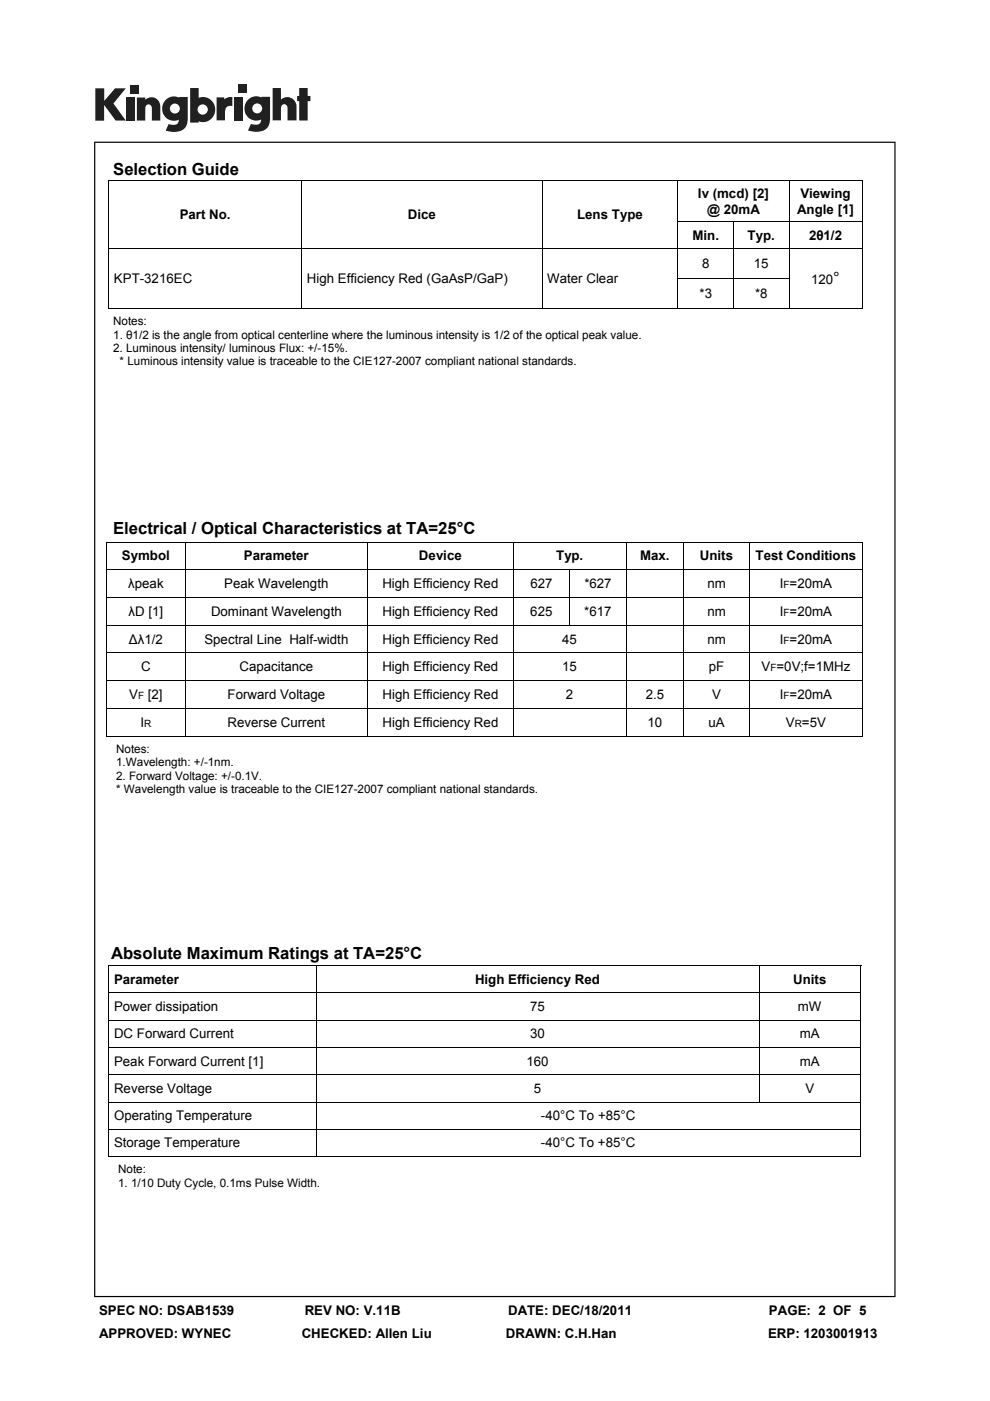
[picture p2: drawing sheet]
<svg xmlns="http://www.w3.org/2000/svg" width="210mm" height="297mm" viewBox="0 0 210 297" stroke-linecap="round" stroke-linejoin="round" font-family="sans-serif">
<defs><g id="words">
<g font-size="3.5">
<text x="24" y="37.1">Selection Guide</text>
<text x="176.7" y="60.2">°</text>
<text x="24" y="113.3">Electrical / Optical Characteristics at TA=25°C</text>
<text x="23.6" y="203.3">Absolute Maximum Ratings at TA=25°C</text>
</g>
<g font-size="2.8">
<text x="38.1" y="46.5">Part No.</text>
<text x="86.5" y="46.5">Dice</text>
<text x="122.4" y="46.5">Lens Type</text>
<text x="148" y="42.1">Iv (mcd) [2]</text>
<text x="150" y="45.3">@ 20mA</text>
<text x="169.1" y="45.3">Angle [1]</text>
<text x="169.8" y="42.1">Viewing</text>
<text x="146.9" y="50.9">Min.</text>
<text x="158.6" y="50.9">Typ.</text>
<text x="171.6" y="50.9">2θ1/2</text>
<text x="24.2" y="60">KPT-3216EC</text>
<text x="65.1" y="60">High Efficiency Red (GaAsP/GaP)</text>
<text x="116.1" y="60">Water Clear</text>
<text x="148.9" y="56.9">8</text>
<text x="159.9" y="56.9">15</text>
<text x="148.4" y="63.1">*3</text>
<text x="160.1" y="63.1">*8</text>
<text x="172" y="60.2">120</text>
<text x="25.8" y="118.8">Symbol</text>
<text x="51.7" y="118.8">Parameter</text>
<text x="88.9" y="118.8">Device</text>
<text x="117.9" y="118.8">Typ.</text>
<text x="135.8" y="118.8">Max.</text>
<text x="148.5" y="118.8">Units</text>
<text x="160.3" y="118.8">Test Conditions</text>
<text x="27.2" y="124.7">λpeak</text>
<text x="47.6" y="124.7">Peak Wavelength</text>
<text x="81.1" y="124.7">High Efficiency Red</text>
<text x="112.5" y="124.7">627</text>
<text x="123.9" y="124.7">*627</text>
<text x="150" y="124.7">nm</text>
<text x="165.4" y="124.7">I =20mA</text>
<text x="27.3" y="130.6">λD [1]</text>
<text x="44.8" y="130.6">Dominant Wavelength</text>
<text x="81.1" y="130.6">High Efficiency Red</text>
<text x="112.5" y="130.6">625</text>
<text x="123.9" y="130.6">*617</text>
<text x="150" y="130.6">nm</text>
<text x="165.4" y="130.6">I =20mA</text>
<text x="27.3" y="136.5">Δλ1/2</text>
<text x="43.4" y="136.5">Spectral Line Half-width</text>
<text x="81.1" y="136.5">High Efficiency Red</text>
<text x="119.3" y="136.5">45</text>
<text x="150" y="136.5">nm</text>
<text x="165.4" y="136.5">I =20mA</text>
<text x="29.9" y="142.4">C</text>
<text x="50.8" y="142.4">Capacitance</text>
<text x="81.1" y="142.4">High Efficiency Red</text>
<text x="119.2" y="142.4">15</text>
<text x="150.3" y="142.4">pF</text>
<text x="161.5" y="142.4">V =0V;f=1MHz</text>
<text x="27.4" y="148.3">V</text>
<text x="31.3" y="148.3">[2]</text>
<text x="48.3" y="148.3">Forward Voltage</text>
<text x="81.1" y="148.3">High Efficiency Red</text>
<text x="120" y="148.3">2</text>
<text x="137" y="148.3">2.5</text>
<text x="151.1" y="148.3">V</text>
<text x="165.4" y="148.3">I =20mA</text>
<text x="29.8" y="154.1">I</text>
<text x="48.3" y="154.1">Reverse Current</text>
<text x="81.1" y="154.1">High Efficiency Red</text>
<text x="137.3" y="154.1">10</text>
<text x="150.3" y="154.1">uA</text>
<text x="166.7" y="154.1">V =5V</text>
<text x="24.2" y="208.6">Parameter</text>
<text x="100.8" y="208.6">High Efficiency Red</text>
<text x="168.2" y="208.6">Units</text>
<text x="24.2" y="214.3">Power dissipation</text>
<text x="112.4" y="214.3">75</text>
<text x="169.2" y="214.3">mW</text>
<text x="24.2" y="220.1">DC Forward Current</text>
<text x="112.4" y="220.1">30</text>
<text x="169.7" y="220.1">mA</text>
<text x="24.2" y="225.9">Peak Forward Current [1]</text>
<text x="111.7" y="225.9">160</text>
<text x="169.7" y="225.9">mA</text>
<text x="24.2" y="231.7">Reverse Voltage</text>
<text x="113.2" y="231.7">5</text>
<text x="170.8" y="231.7">V</text>
<text x="24.2" y="237.5">Operating Temperature</text>
<text x="114.7" y="237.5">-40°C To +85°C</text>
<text x="24.2" y="243.3">Storage Temperature</text>
<text x="114.7" y="243.3">-40°C To +85°C</text>
<text x="21" y="278.7">SPEC NO: DSAB1539</text>
<text x="64.6" y="278.7">REV NO: V.11B</text>
<text x="107.7" y="278.7">DATE: DEC/18/2011</text>
<text x="163.1" y="278.7">PAGE: 2 OF 5</text>
<text x="21" y="283.6">APPROVED: WYNEC</text>
<text x="64" y="283.6">CHECKED: Allen Liu</text>
<text x="107.3" y="283.6">DRAWN: C.H.Han</text>
<text x="162.9" y="283.6">ERP: 1203001913</text>
</g>
<g font-size="2.5">
<text x="24" y="69">Notes:</text>
<text x="24" y="71.8">1. θ1/2 is the angle from optical centerline where the luminous intensity is 1/2 of the optical peak value.</text>
<text x="24" y="74.6">2. Luminous intensity/ luminous Flux: +/-15%.</text>
<text x="25.4" y="77.5">* Luminous intensity value is traceable to the CIE127-2007 compliant national standards.</text>
<text x="24.6" y="159.6">Notes:</text>
<text x="24.6" y="162.5">1.Wavelength: +/-1nm.</text>
<text x="24.6" y="165.3">2. Forward Voltage: +/-0.1V.</text>
<text x="24.6" y="168.2">* Wavelength value is traceable to the CIE127-2007 compliant national standards.</text>
<text x="25.1" y="248.8">Note:</text>
<text x="25.1" y="251.6">1. 1/10 Duty Cycle, 0.1ms Pulse Width.</text>
</g>
<g font-size="2.1">
<text x="166.2" y="124.7">F</text>
<text x="166.2" y="130.6">F</text>
<text x="166.2" y="136.5">F</text>
<text x="163.4" y="142.4">F</text>
<text x="29.3" y="148.3">F</text>
<text x="166.2" y="148.3">F</text>
<text x="30.6" y="154.1">R</text>
<text x="168.6" y="154.1">R</text>
</g>
</g></defs>
<g fill="#231f20">
<path d="M20.2 18.7h1.9v2.7l2.3-2.7h2.3l-2.6 3.2 2.6 3.7h-2.2l-2.4-3.3v3.3h-1.9z"/>
<path d="M26.7 20.7h1.8v4.9h-1.8z"/>
<path d="M49.6 20.7h1.8v4.9h-1.8z"/>
<path d="M27.6 18h1.8v1.8h-1.8z"/>
<path d="M50.6 17.9h1.8v1.8h-1.8z"/>
<path d="M29 20.7h1.8v.4a1.9 1.9 0 0 1 2.2-.3 1.9 1.9 0 0 1 1 2v2.8h-1.8v-2.7a.7 .7 0 0 0-.7-.8 .7 .7 0 0 0-.7 .8v2.7h-1.8z"/>
<path d="M45.9 20.6h1.7v.5a2.02 2.02 0 0 1 1.7-.5v1.9h-.2a1.12 1.12 0 0 0-1.4 1.3v1.7h-1.8z"/>
<path d="M57.8 18.7h1.8v2.4a1.98 1.98 0 0 1 2.2-.3 1.98 1.98 0 0 1 1.1 2v2.7h-1.9v-2.6a.7 .7 0 0 0-.7-.8 .7 .7 0 0 0-.7 .8v2.6h-1.8z"/>
<path d="M63.5 18.7h1.8v1.6h.5v1.1h-.5v4.1h-1.8v-4.1h-.5v-1.1h.5z"/>
<path d="M40.3 18.7v7.3h1.8v-.3a2.63 2.63 0 0 0 3.5-2.5 2.63 2.63 0 0 0-3.5-2.5v-2zM41.9 23.2a1.1 1.1 0 0 1 2.2 0 1.1 1.1 0 0 1-2.2 0z"/>
<path d="M35.3 21a2.56 2.56 0 0 0-.6 3.3 2.56 2.56 0 0 0 3.2 1.1 1.09 1.09 0 0 1-1.5 1.1l-.6-.2-.7 1.4a5.3 5.3 0 0 0 3.8-.2 2.69 2.69 0 0 0 .9-2.4v-4.5h-1.8v.1l-.8-.2a2.44 2.44 0 0 0-1.9 .5zM36 23a1.06 1.06 0 0 1 2.1 0 1.06 1.06 0 0 1-2.1 0z"/>
<path d="M52.8 21a2.56 2.56 0 0 0-.6 3.3 2.56 2.56 0 0 0 3.2 1 1.09 1.09 0 0 1-1.5 1.1l-.7-.1-.6 1.4a5.3 5.3 0 0 0 3.7-.3 2.69 2.69 0 0 0 1-2.3v-4.6h-1.8v.2l-.9-.3a2.44 2.44 0 0 0-1.8 .6zM53.5 23a1.06 1.06 0 0 1 2.1 0 1.06 1.06 0 0 1-2.1 0z"/>
</g>
<path d="M20 30v245h169.9v-245zM20.2 30.3h169.5v244.5h-169.5z" fill="#000"/>
<g fill="none" stroke="#000" stroke-width=".21">
<path d="M23 38.4h160M23.1 38.3v26.9M64 38.4v14.2M115 38.4v14.2M143.8 38.4v8.6M167.4 38.4v8.6M182.9 38.3v26.9M23.2 52.7h159.6M64 52.8v12.4M115 52.8v12.4M143.7 47.1h39.1M143.7 59.1h23.7"/>
<path d="M143.8 47.1v5.5M143.8 52.8v12.4M155.7 47.1v5.5M155.7 52.8v12.4M167.4 47.1v5.5M167.4 52.8v12.4M23 65.3h160M22.5 114.9h160.5M22.6 114.9v41.1M39.3 115v5.6M78 115v5.6M108.9 115v5.6"/>
<path d="M132.9 115v5.6M145 115v5.6M159 115v5.6M182.9 114.9v41.1M22.7 120.7h160.1M22.7 126.7h160.1M22.7 132.6h160.1M22.7 138.4h160.1M39.3 120.8v5.8M39.3 126.7v5.8M39.3 132.6v5.7M39.3 138.5v5.8"/>
<path d="M78 120.8v5.8M78 126.7v5.8M78 132.6v5.7M78 138.5v5.8M108.9 120.8v5.8M108.9 126.7v5.8M108.9 132.6v5.7M108.9 138.5v5.8M120.9 120.8v5.8M120.9 126.7v5.8M132.9 120.8v5.8M132.9 126.7v5.8"/>
<path d="M132.9 132.6v5.7M132.9 138.5v5.8M145 120.8v5.8M145 126.7v5.8M145 132.6v5.7M145 138.5v5.8M159 120.8v5.8M159 126.7v5.8M159 132.6v5.7M159 138.5v5.8M22.5 156.1h160.5M22.7 144.3h160.1"/>
<path d="M22.7 150.3h160.1M39.3 144.4v5.8M39.3 150.3v5.7M78 144.4v5.8M78 150.3v5.7M108.9 144.4v5.8M108.9 150.3v5.7M132.9 144.4v5.8M132.9 150.3v5.7M145 144.4v5.8M145 150.3v5.7M159 144.4v5.8"/>
<path d="M159 150.3v5.7M23 204.8h159.7M23.1 204.7v40.4M23.2 210.5h159.3M23.2 216.3h159.3M67 204.9v5.5M67 210.6v5.6M67 216.4v5.6M161 204.9v5.5M161 210.6v5.6M161 216.4v5.6M182.6 204.7v40.4"/>
<path d="M23.2 222.1h159.3M23.2 227.9h159.3M23.2 233.7h159.3M23.2 239.5h159.3M67 222.2v5.6M67 228v5.6M67 233.8v5.6M67 239.6v5.5M161 222.2v5.6M161 228v5.6M23 245.2h159.7"/>
</g>
<use href="#words"/>
</svg>
